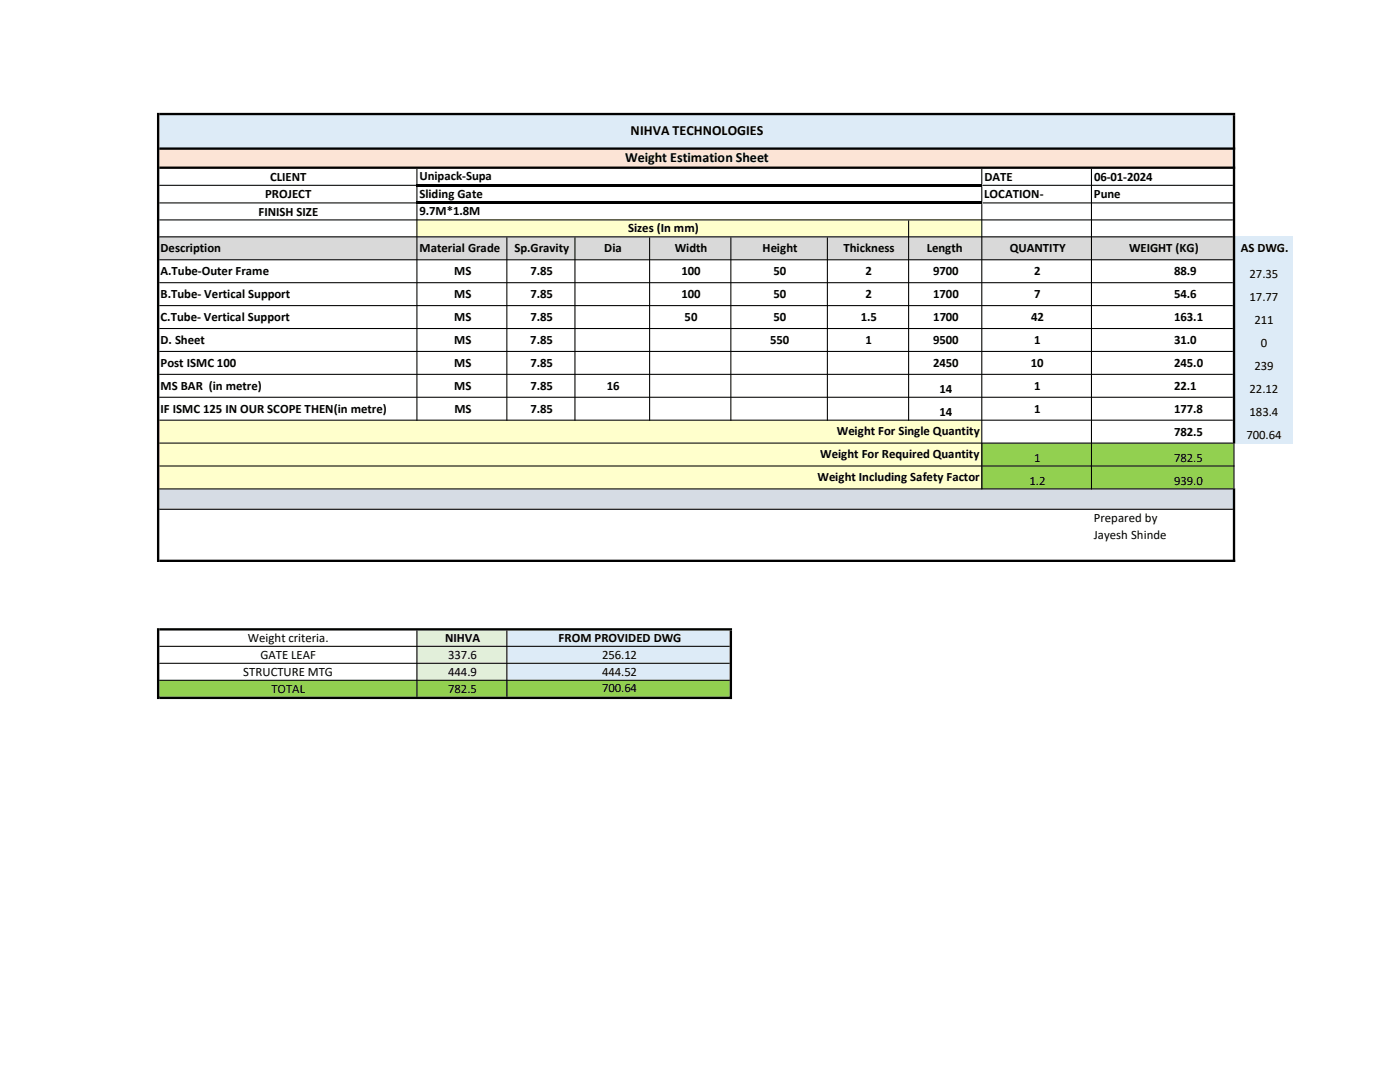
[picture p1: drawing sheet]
<svg xmlns="http://www.w3.org/2000/svg" width="279mm" height="216mm" viewBox="0 0 279 216" stroke-linecap="round" stroke-linejoin="round" font-family="sans-serif">
<defs><g id="words">
<g font-size="2.8">
<text x="125.9" y="27">NIHVA TECHNOLOGIES</text>
<text x="124.8" y="32.3">Weight Estimation Sheet</text>
</g>
<g font-size="2.5">
<text x="83.7" y="35.9">Unipack-Supa</text>
<text x="52.9" y="39.6">PROJECT</text>
<text x="53.9" y="36.1">CLIENT</text>
<text x="83.7" y="39.4">Sliding Gate</text>
<text x="196.4" y="39.6">LOCATION-</text>
<text x="196.4" y="36.1">DATE</text>
<text x="218.3" y="39.4">Pune</text>
<text x="218.3" y="36.1">06-01-2024</text>
<text x="51.6" y="43">FINISH SIZE</text>
<text x="83.7" y="42.8">9.7M*1.8M</text>
<text x="125.3" y="46.2">Sizes (In mm)</text>
<text x="32" y="50.4">Description</text>
<text x="83.7" y="50.4">Material Grade</text>
<text x="102.7" y="50.4">Sp.Gravity</text>
<text x="120.6" y="50.4">Dia</text>
<text x="134.7" y="50.4">Width</text>
<text x="152.2" y="50.4">Height</text>
<text x="168.3" y="50.4">Thickness</text>
<text x="185" y="50.4">Length</text>
<text x="201.5" y="50.4">QUANTITY</text>
<text x="225.3" y="50.4">WEIGHT (KG)</text>
<text x="247.6" y="50.4">AS DWG.</text>
<text x="32" y="54.9">A.Tube-Outer Frame</text>
<text x="32" y="59.5">B.Tube- Vertical Support</text>
<text x="90.7" y="54.9">MS</text>
<text x="90.7" y="59.5">MS</text>
<text x="105.8" y="54.9">7.85</text>
<text x="105.9" y="59.5">7.85</text>
<text x="136" y="54.9">100</text>
<text x="136" y="59.5">100</text>
<text x="154.4" y="54.9">50</text>
<text x="154.4" y="59.5">50</text>
<text x="172.7" y="54.9">2</text>
<text x="172.7" y="59.5">2</text>
<text x="186.2" y="54.9">9700</text>
<text x="186.2" y="59.5">1700</text>
<text x="206.4" y="54.9">2</text>
<text x="206.4" y="59.5">7</text>
<text x="234.3" y="54.9">88.9</text>
<text x="234.3" y="59.5">54.6</text>
<text x="249.4" y="55.5">27.35</text>
<text x="32" y="64.1">C.Tube- Vertical Support</text>
<text x="90.7" y="64.1">MS</text>
<text x="105.9" y="64.1">7.85</text>
<text x="136.6" y="64.1">50</text>
<text x="154.4" y="64.1">50</text>
<text x="171.8" y="64.1">1.5</text>
<text x="186.3" y="64.1">1700</text>
<text x="205.8" y="64.1">42</text>
<text x="234.3" y="64.1">163.1</text>
<text x="249.4" y="60.1">17.77</text>
<text x="250.4" y="64.7">211</text>
<text x="32" y="68.7">D. Sheet</text>
<text x="90.6" y="68.7">MS</text>
<text x="105.8" y="68.7">7.85</text>
<text x="153.7" y="68.7">550</text>
<text x="172.7" y="68.7">1</text>
<text x="186.2" y="68.7">9500</text>
<text x="206.4" y="68.7">1</text>
<text x="234.3" y="68.7">31.0</text>
<text x="251.6" y="69.3">0</text>
<text x="32" y="73.2">Post ISMC 100</text>
<text x="32" y="77.8">MS BAR (in metre)</text>
<text x="90.7" y="73.2">MS</text>
<text x="90.7" y="77.8">MS</text>
<text x="105.8" y="73.2">7.85</text>
<text x="105.9" y="77.8">7.85</text>
<text x="121.1" y="77.8">16</text>
<text x="186.3" y="73.2">2450</text>
<text x="205.7" y="73.2">10</text>
<text x="206.4" y="77.8">1</text>
<text x="234.3" y="77.8">22.1</text>
<text x="234.3" y="73.2">245.0</text>
<text x="250.4" y="73.8">239</text>
<text x="32" y="82.4">IF ISMC 125 IN OUR SCOPE THEN(in metre)</text>
<text x="90.7" y="82.4">MS</text>
<text x="105.9" y="82.4">7.85</text>
<text x="187.5" y="78.4">14</text>
<text x="187.5" y="83">14</text>
<text x="206.4" y="82.4">1</text>
<text x="234.3" y="82.4">177.8</text>
<text x="249.4" y="78.4">22.12</text>
<text x="249.4" y="83">183.4</text>
<text x="167" y="86.8">Weight For Single Quantity</text>
<text x="234.3" y="87">782.5</text>
<text x="248.8" y="87.5">700.64</text>
<text x="163.2" y="95.9">Weight Including Safety Factor</text>
<text x="163.7" y="91.4">Weight For Required Quantity</text>
<text x="206.4" y="92.1">1</text>
<text x="234.3" y="92.1">782.5</text>
<text x="205.4" y="96.7">1.2</text>
<text x="234.3" y="96.7">939.0</text>
<text x="218.3" y="104.1">Prepared by</text>
<text x="218.3" y="107.5">Jayesh Shinde</text>
<text x="49.5" y="128.1">Weight criteria.</text>
<text x="52" y="131.5">GATE LEAF</text>
<text x="88.8" y="128.1">NIHVA</text>
<text x="89.5" y="131.5">337.6</text>
<text x="111.5" y="128.1">FROM PROVIDED DWG</text>
<text x="120.1" y="131.5">256.12</text>
<text x="48.6" y="134.9">STRUCTURE MTG</text>
<text x="89.5" y="134.9">444.9</text>
<text x="120.1" y="134.9">444.52</text>
<text x="54.2" y="138.3">TOTAL</text>
<text x="89.5" y="138.3">782.5</text>
<text x="120.1" y="138.2">700.64</text>
</g>
</g></defs>
<path d="M31.5 22.7h214.8v7h-214.8z" fill="#ddebf7"/>
<path d="M31.5 29.6h214.8v3.9h-214.8z" fill="#fce4d6"/>
<path d="M83.2 43.9h112.8v3.4h-112.8z" fill="#ffc"/>
<path d="M31.5 47.2h214.8v4.7h-214.8z" fill="#d9d9d9"/>
<path d="M246.3 47.2h11.7v4.7h-11.7z" fill="#ddebf7"/>
<path d="M83.2 51.8h98.2v4.6h-98.2z" fill="#fff"/>
<path d="M246.3 51.8h11.7v4.6h-11.7z" fill="#ddebf7"/>
<path d="M83.2 56.4h98.2v4.6h-98.2z" fill="#fff"/>
<path d="M246.3 56.4h11.7v4.6h-11.7z" fill="#ddebf7"/>
<path d="M83.2 61h98.2v4.6h-98.2z" fill="#fff"/>
<path d="M246.3 61h11.7v4.6h-11.7z" fill="#ddebf7"/>
<path d="M83.2 65.5h98.2v4.6h-98.2z" fill="#fff"/>
<path d="M246.3 65.5h11.7v4.6h-11.7z" fill="#ddebf7"/>
<path d="M83.2 70.1h98.2v4.6h-98.2z" fill="#fff"/>
<path d="M246.3 70.1h11.7v4.6h-11.7z" fill="#ddebf7"/>
<path d="M83.2 74.7h18v4.6h-18z" fill="#fff"/>
<path d="M246.3 74.7h11.7v4.6h-11.7z" fill="#ddebf7"/>
<path d="M83.2 79.2h18v4.7h-18z" fill="#fff"/>
<path d="M246.3 79.2h11.7v4.7h-11.7z" fill="#ddebf7"/>
<path d="M31.5 83.8h164.5v4.6h-164.5z" fill="#ffc"/>
<path d="M195.9 83.8h50.4v4.6h-50.4z" fill="#fff"/>
<path d="M246.3 83.8h11.7v4.6h-11.7z" fill="#ddebf7"/>
<path d="M31.5 88.4h164.5v9.2h-164.5z" fill="#ffc"/>
<path d="M195.9 88.4h50.4v9.2h-50.4z" fill="#92d050"/>
<path d="M31.5 97.5h214.8v4.1h-214.8z" fill="#d6dce4"/>
<path d="M31.5 125.6h51.7v10.2h-51.7z" fill="#fff"/>
<path d="M83.2 125.6h18v10.2h-18z" fill="#e2efda"/>
<path d="M101.1 125.6h44.8v10.2h-44.8z" fill="#ddebf7"/>
<path d="M31.5 135.7h114.4v3.6h-114.4z" fill="#92d050"/>
<g fill="#000">
<path d="M31.8 36.9h51.3v.2h-51.3zM83.1 33.7h.2v3h-.2z" fill-rule="evenodd"/>
<path d="M31.8 33.2h214.7v.5h-214.7zM196 36.9h50v.2h-50zM196 40.4h50v.2h-50zM31.8 43.8h214.2v.2h-214.2zM31.8 47.2h214.2v.2h-214.2zM31.8 51.7h214.2v.2h-214.2zM31.8 56.3h214.2v.2h-214.2zM31.8 60.9h214.2v.2h-214.2zM31.8 65.4h214.2v.3h-214.2zM31.8 70h214.2v.2h-214.2zM31.8 74.6h214.2v.2h-214.2zM31.8 79.2h214.2v.2h-214.2zM31.8 83.7h214.2v.2h-214.2zM31.8 88.3h214.2v.2h-214.2zM31.8 92.9h214.6v.2h-214.6zM31.8 97.5h214.2v.2h-214.2zM31.8 101.5h214.2v.2h-214.2zM31.8 111.7h214.7v.4h-214.7zM31.8 125.3h114.3v.5h-114.3zM31.8 128.9h113.8v.2h-113.8zM31.8 132.2h113.8v.3h-113.8zM31.8 135.6h113.8v.2h-113.8zM31.8 139h114.3v.5h-114.3z" fill-rule="evenodd"/>
<path d="M195.8 33.7h.2v3h-.2zM31.8 40.4h51.3v.2h-51.3zM83.1 37.2h.2v3.1h-.2z" fill-rule="evenodd"/>
<path d="M195.8 37.2h.2v3.1h-.2zM246 23h.5v65.5h-.5z" fill-rule="evenodd"/>
<path d="M246 97.5h.5v14.6h-.5zM83.1 125.8h.2v13.2h-.2zM195.8 40.7h.2v57h-.2zM217.7 33.7h.2v64h-.2zM181.2 44h.2v39.9h-.2zM101 125.8h.3v13.2h-.3zM114.6 47.4h.3v36.5h-.3zM129.5 47.4h.3v36.5h-.3zM145.6 125.8h.5v13.7h-.5zM165 47.4h.2v36.5h-.2zM31.8 22.5h214.7v.5h-214.7zM31.8 29.4h214.7v.5h-214.7z" fill-rule="evenodd"/>
<path d="M246.2 88.5h.2v9h-.2zM31.3 22.5h.5v89.6h-.5zM83.1 40.7h.2v43.2h-.2zM101 47.4h.3v36.5h-.3zM145.8 47.4h.2v36.5h-.2zM31.3 125.3h.5v14.2h-.5z" fill-rule="evenodd"/>
</g>
<path d="M83.1 36.7h112.9v.5h-112.9zM83.1 40.3h112.9v.4h-112.9z" fill="#000"/>
<use href="#words"/>
</svg>
